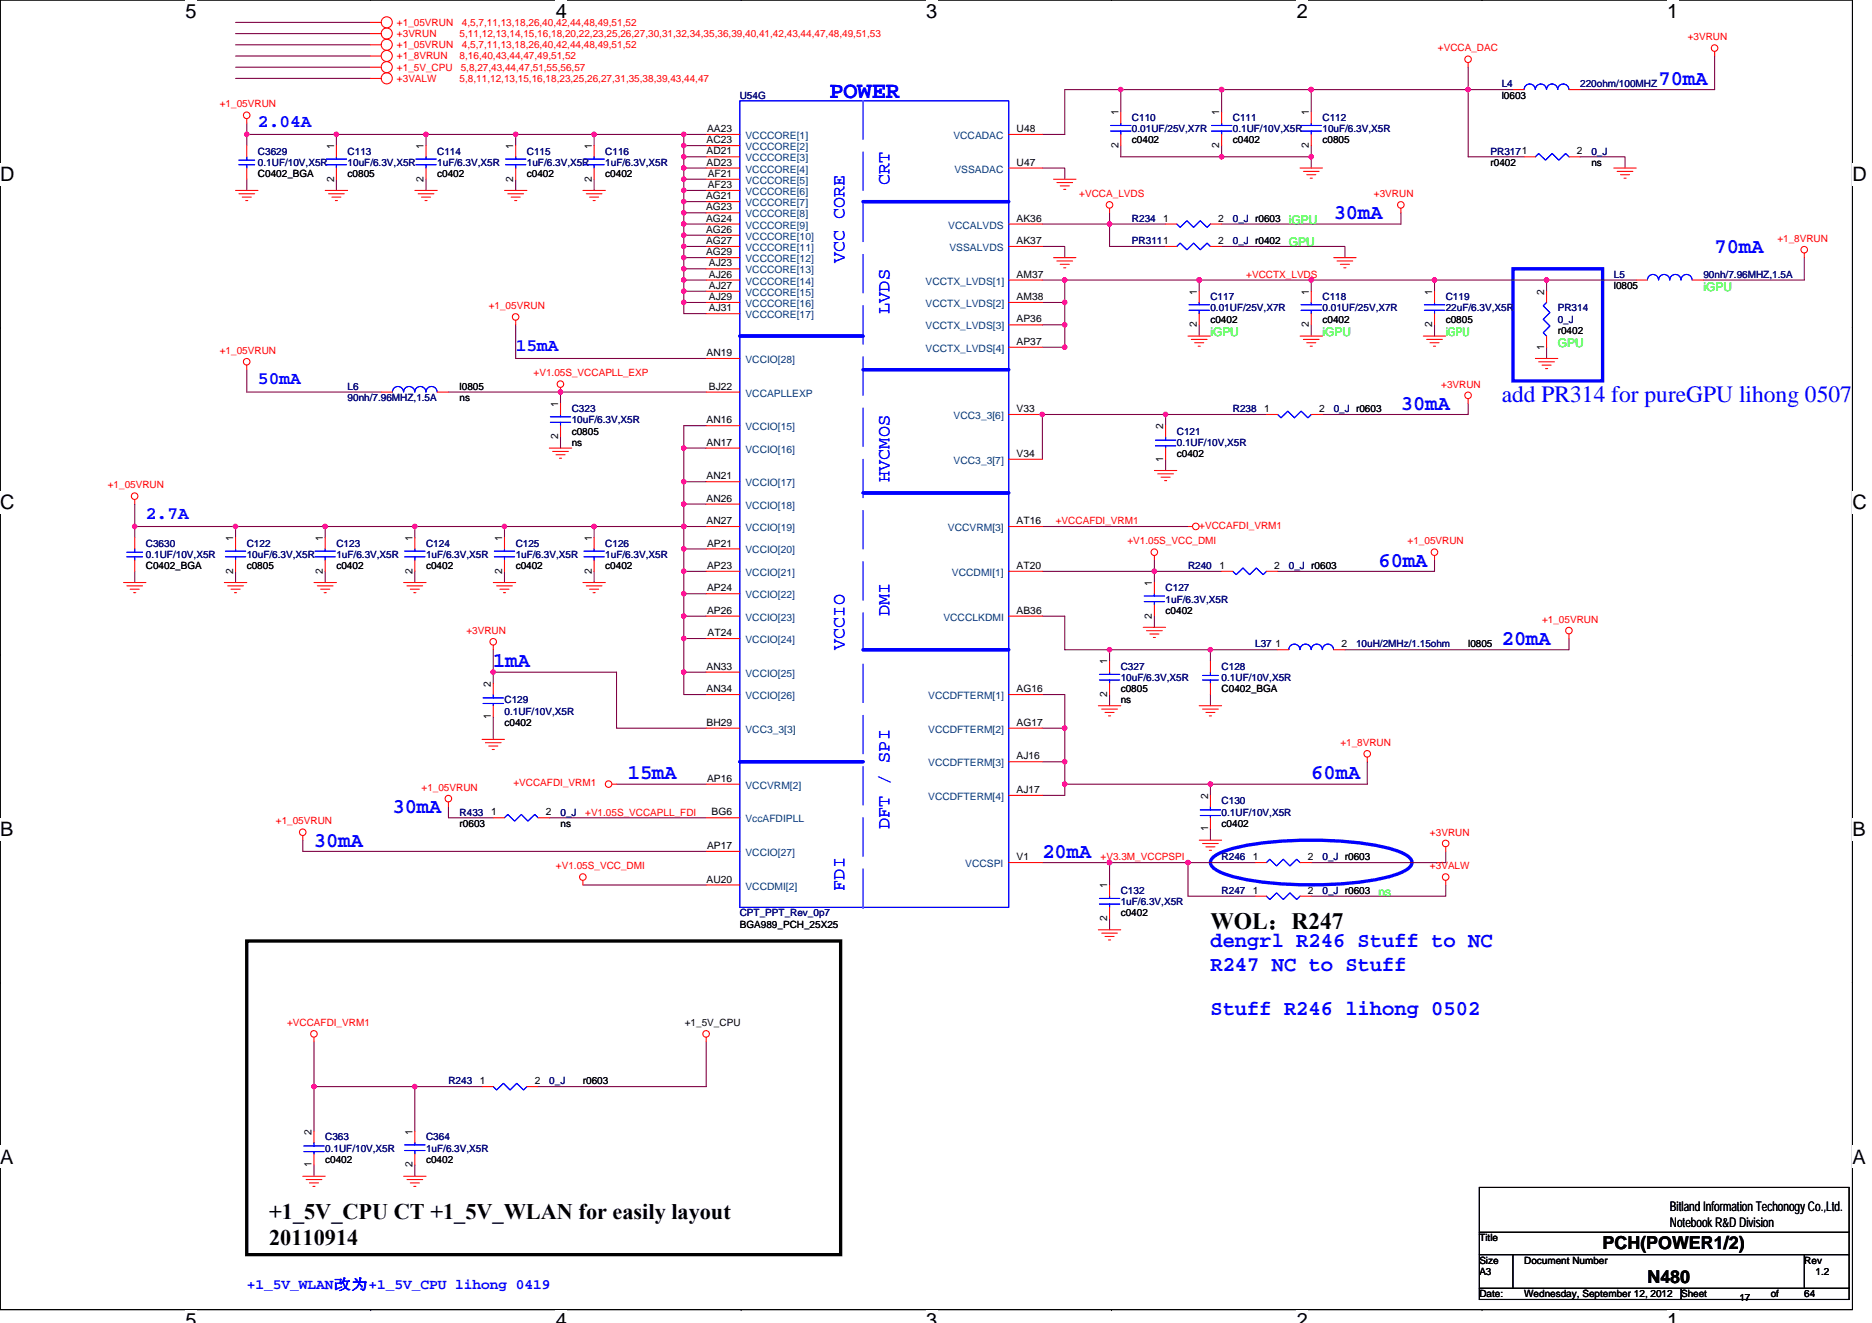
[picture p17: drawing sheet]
<svg xmlns="http://www.w3.org/2000/svg" width="297mm" height="210mm" viewBox="0 0 297 210" stroke-linecap="round" stroke-linejoin="round" font-family="sans-serif">
<defs><g id="words">
<g font-size="3.7" fill="#00f">
<text x="131.6" y="15.6">POWER</text>
<text x="238.3" y="63.8">add PR314 for pureGPU lihong 0507</text>
</g>
<text font-size="3.7" x="192.1" y="147.4">WOL：R247</text>
<g font-size="3.5">
<text x="42.7" y="193.5">+1_5V_CPU CT +1_5V_WLAN for easily layout</text>
<text x="42.7" y="197.6">20110914</text>
</g>
<g font-size="3.4" fill="#00f">
<text x="263.2" y="13.5">70mA</text>
<text x="211.6" y="34.8">30mA</text>
<text x="272.1" y="40.1">70mA</text>
<text x="222.3" y="65">30mA</text>
<text x="218.7" y="89.9">60mA</text>
<text x="78.3" y="105.9">1mA</text>
<text x="238.3" y="102.4">20mA</text>
<text x="99.6" y="123.7">15mA</text>
<text x="208.1" y="123.7">60mA</text>
<text x="62.3" y="129">30mA</text>
<text x="49.8" y="134.4">30mA</text>
<text x="165.4" y="136.1">20mA</text>
<text x="192.1" y="150.4">dengrl R246 Stuff to NC</text>
<text x="192.1" y="154.2">R247 NC to Stuff</text>
<text x="192.1" y="161">Stuff R246 lihong 0502</text>
</g>
<g font-size="3.2">
<text x="29.4" y="2.8">5</text>
<text x="88.2" y="2.8">4</text>
<text x="147" y="2.8">3</text>
<text x="205.8" y="2.8">2</text>
<text x="264.5" y="2.8">1</text>
<text x="0" y="28.8">D</text>
<text x="293.9" y="28.8">D</text>
<text x="0" y="80.8">C</text>
<text x="293.9" y="80.8">C</text>
<text x="0" y="132.7">B</text>
<text x="293.9" y="132.7">B</text>
<text x="0" y="184.7">A</text>
<text x="293.9" y="184.7">A</text>
<text x="29.4" y="210.7">5</text>
<text x="88.2" y="210.7">4</text>
<text x="147" y="210.7">3</text>
<text x="205.8" y="210.7">2</text>
<text x="264.5" y="210.7">1</text>
</g>
<g font-size="2.8" fill="#00f">
<text x="40.9" y="20.1">2.04A</text>
<text x="141.1" y="29.3" transform="rotate(-90 141.1 29.3)">CRT</text>
<text x="134" y="41.8" transform="rotate(-90 134 41.8)">VCC CORE</text>
<text x="141.1" y="49.8" transform="rotate(-90 141.1 49.8)">LVDS</text>
<text x="81.8" y="55.7">15mA</text>
<text x="40.9" y="61">50mA</text>
<text x="141.1" y="76.5" transform="rotate(-90 141.1 76.5)">HVCMOS</text>
<text x="23.2" y="82.4">2.7A</text>
<text x="141.1" y="97.8" transform="rotate(-90 141.1 97.8)">DMI</text>
<text x="134" y="103.1" transform="rotate(-90 134 103.1)">VCCIO</text>
<text x="141.1" y="131.6" transform="rotate(-90 141.1 131.6)">DFT / SPI</text>
<text x="134" y="141.4" transform="rotate(-90 134 141.4)">FDI</text>
</g>
<g font-size="2.8">
<text x="254.3" y="198.2">PCH(POWER1/2)</text>
<text x="261.4" y="203.6">N480</text>
</g>
<text font-size="2.3" fill="#00f" x="39.2" y="204.6">+1_5V_WLAN改为+1_5V_CPU lihong 0419</text>
<g font-size="2.1">
<text x="265" y="192.2">Bitland Information Techonogy Co.,Ltd.</text>
<text x="265" y="194.7">Notebook R&amp;D Division</text>
</g>
<g font-size="1.9" fill="#0f0">
<text x="204.5" y="35.5">iGPU</text>
<text x="204.5" y="39">GPU</text>
<text x="270.3" y="46.1">iGPU</text>
<text x="192.1" y="53.3">iGPU</text>
<text x="209.8" y="53.3">iGPU</text>
<text x="229.4" y="53.3">iGPU</text>
<text x="247.2" y="55">GPU</text>
<text x="218.7" y="142.2">ns</text>
</g>
<g font-size="1.6" fill="#f00">
<text x="63" y="4.1">+1_05VRUN</text>
<text x="63" y="5.9">+3VRUN</text>
<text x="72.9" y="5.9">5,11,12,13,14,15,16,18,20,22,23,25,26,27,30,31,32,34,35,36,39,40,41,42,43,44,47,48,49,51,53</text>
<text x="73.3" y="4.1">4,5,7,11,13,18,26,40,42,44,48,49,51,52</text>
<text x="63" y="9.4">+1_8VRUN</text>
<text x="63" y="11.2">+1_5V_CPU</text>
<text x="63" y="7.6">+1_05VRUN</text>
<text x="72.9" y="9.4">8,16,40,43,44,47,49,51,52</text>
<text x="73.1" y="11.2">5,8,27,43,44,47,51,55,56,57</text>
<text x="73.3" y="7.6">4,5,7,11,13,18,26,40,42,44,48,49,51,52</text>
<text x="228.2" y="8.2">+VCCA_DAC</text>
<text x="267.8" y="6.4">+3VRUN</text>
<text x="34.9" y="17.1">+1_05VRUN</text>
<text x="63" y="13">+3VALW</text>
<text x="72.9" y="13">5,8,11,12,13,15,16,18,23,25,26,27,31,35,38,39,43,44,47</text>
<text x="171.3" y="31.3">+VCCA_LVDS</text>
<text x="218" y="31.3">+3VRUN</text>
<text x="282" y="38.4">+1_8VRUN</text>
<text x="197.8" y="44.1">+VCCTX_LVDS</text>
<text x="77.6" y="49.1">+1_05VRUN</text>
<text x="34.9" y="56.2">+1_05VRUN</text>
<text x="84.7" y="59.7">+V1.05S_VCCAPLL_EXP</text>
<text x="228.7" y="61.5">+3VRUN</text>
<text x="17.1" y="77.5">+1_05VRUN</text>
<text x="167.5" y="83.2">+VCCAFDI_VRM1</text>
<text x="190.3" y="83.9">+VCCAFDI_VRM1</text>
<text x="178.9" y="86.4">+V1.05S_VCC_DMI</text>
<text x="223.3" y="86.4">+1_05VRUN</text>
<text x="74" y="100.6">+3VRUN</text>
<text x="244.7" y="98.8">+1_05VRUN</text>
<text x="212.7" y="118.4">+1_8VRUN</text>
<text x="66.9" y="125.5">+1_05VRUN</text>
<text x="81.5" y="124.8">+VCCAFDI_VRM1</text>
<text x="43.8" y="130.9">+1_05VRUN</text>
<text x="92.9" y="129.4">+V1.05S_VCCAPLL_FDI</text>
<text x="88.2" y="138">+V1.05S_VCC_DMI</text>
<text x="174.6" y="136.5">+V3.3M_VCCPSPI</text>
<text x="226.9" y="132.6">+3VRUN</text>
<text x="226.9" y="138">+3VALW</text>
<text x="45.5" y="162.9">+VCCAFDI_VRM1</text>
</g>
<g font-size="1.6" fill="#000080">
<text x="117.4" y="15.6">U54G</text>
<text x="238.3" y="13.9">L4</text>
<text x="250.7" y="13.9">220ohm/100MHZ</text>
<text x="179.6" y="19.2">C110</text>
<text x="179.6" y="21">0.01UF/25V,X7R</text>
<text x="195.6" y="19.2">C111</text>
<text x="195.6" y="21">0.1UF/10V,X5R</text>
<text x="209.8" y="19.2">C112</text>
<text x="209.8" y="21">10uF/6.3V,X5R</text>
<text x="40.9" y="24.5">C3629</text>
<text x="40.9" y="26.3">0.1UF/10V,X5R</text>
<text x="55.2" y="24.5">C113</text>
<text x="55.2" y="26.3">10uF/6.3V,X5R</text>
<text x="69.4" y="24.5">C114</text>
<text x="69.4" y="26.3">1uF/6.3V,X5R</text>
<text x="83.6" y="24.5">C115</text>
<text x="83.6" y="26.3">1uF/6.3V,X5R</text>
<text x="96.1" y="24.5">C116</text>
<text x="96.1" y="26.3">1uF/6.3V,X5R</text>
<text x="236.5" y="24.5">PR3171</text>
<text x="252.5" y="24.5">0_J</text>
<text x="179.6" y="35.2">R234</text>
<text x="195.6" y="35.2">0_J r0603</text>
<text x="179.6" y="38.8">PR3111</text>
<text x="195.6" y="38.8">0_J r0402</text>
<text x="192.1" y="47.6">C117</text>
<text x="209.8" y="47.6">C118</text>
<text x="229.4" y="47.6">C119</text>
<text x="256.1" y="44.1">L5</text>
<text x="270.3" y="44.1">90nh/7.96MHZ,1.5A</text>
<text x="192.1" y="49.4">0.01UF/25V,X7R</text>
<text x="209.8" y="49.4">0.01UF/25V,X7R</text>
<text x="229.4" y="49.4">22uF/6.3V,X5R</text>
<text x="247.2" y="49.4">PR314</text>
<text x="247.2" y="51.2">0_J</text>
<text x="55.2" y="61.9">L6</text>
<text x="55.2" y="63.6">90nh/7.96MHZ,1.5A</text>
<text x="90.7" y="65.4">C323</text>
<text x="195.6" y="65.4">R238</text>
<text x="211.6" y="65.4">0_J r0603</text>
<text x="90.7" y="67.2">10uF/6.3V,X5R</text>
<text x="186.7" y="69">C121</text>
<text x="186.7" y="70.8">0.1UF/10V,X5R</text>
<text x="23.2" y="86.8">C3630</text>
<text x="23.2" y="88.5">0.1UF/10V,X5R</text>
<text x="39.2" y="86.8">C122</text>
<text x="39.2" y="88.5">10uF/6.3V,X5R</text>
<text x="53.4" y="86.8">C123</text>
<text x="53.4" y="88.5">1uF/6.3V,X5R</text>
<text x="67.6" y="86.8">C124</text>
<text x="67.6" y="88.5">1uF/6.3V,X5R</text>
<text x="81.8" y="86.8">C125</text>
<text x="81.8" y="88.5">1uF/6.3V,X5R</text>
<text x="96.1" y="86.8">C126</text>
<text x="96.1" y="88.5">1uF/6.3V,X5R</text>
<text x="185" y="93.9">C127</text>
<text x="185" y="95.7">1uF/6.3V,X5R</text>
<text x="188.5" y="90.3">R240</text>
<text x="204.5" y="90.3">0_J r0603</text>
<text x="177.8" y="106.3">C327</text>
<text x="193.8" y="106.3">C128</text>
<text x="199.2" y="102.8">L37</text>
<text x="215.2" y="102.8">10uH/2MHz/1.15ohm</text>
<text x="80" y="111.7">C129</text>
<text x="80" y="113.4">0.1UF/10V,X5R</text>
<text x="177.8" y="108.1">10uF/6.3V,X5R</text>
<text x="193.8" y="108.1">0.1UF/10V,X5R</text>
<text x="72.9" y="129.4">R433</text>
<text x="88.9" y="129.4">0_J</text>
<text x="193.8" y="127.7">C130</text>
<text x="193.8" y="129.4">0.1UF/10V,X5R</text>
<text x="193.8" y="136.5">R246</text>
<text x="209.8" y="136.5">0_J r0603</text>
<text x="177.8" y="141.9">C132</text>
<text x="177.8" y="143.7">1uF/6.3V,X5R</text>
<text x="193.8" y="141.9">R247</text>
<text x="209.8" y="141.9">0_J r0603</text>
<text x="117.4" y="145.4">CPT_PPT_Rev_0p7</text>
<text x="71.2" y="172.1">R243</text>
<text x="87.2" y="172.1">0_J</text>
<text x="51.6" y="181">C363</text>
<text x="51.6" y="182.8">0.1UF/10V,X5R</text>
<text x="67.6" y="181">C364</text>
<text x="67.6" y="182.8">1uF/6.3V,X5R</text>
</g>
<g font-size="1.6">
<text x="238.3" y="15.6">l0603</text>
<text x="53" y="23.6" transform="rotate(-90 53 23.6)">1</text>
<text x="67.2" y="23.6" transform="rotate(-90 67.2 23.6)">1</text>
<text x="81.4" y="23.6" transform="rotate(-90 81.4 23.6)">1</text>
<text x="93.9" y="23.6" transform="rotate(-90 93.9 23.6)">1</text>
<text x="112.1" y="22.7">AC23</text>
<text x="112.2" y="21">AA23</text>
<text x="161.3" y="21">U48</text>
<text x="177.5" y="23.5" transform="rotate(-90 177.5 23.5)">2</text>
<text x="177.5" y="18.3" transform="rotate(-90 177.5 18.3)">1</text>
<text x="179.6" y="22.8">c0402</text>
<text x="193.5" y="23.5" transform="rotate(-90 193.5 23.5)">2</text>
<text x="193.5" y="18.3" transform="rotate(-90 193.5 18.3)">1</text>
<text x="195.6" y="22.8">c0402</text>
<text x="207.7" y="23.5" transform="rotate(-90 207.7 23.5)">2</text>
<text x="207.7" y="18.3" transform="rotate(-90 207.7 18.3)">1</text>
<text x="209.8" y="22.8">c0805</text>
<text x="40.9" y="28.1">C0402_BGA</text>
<text x="53" y="28.8" transform="rotate(-90 53 28.8)">2</text>
<text x="55.2" y="28.1">c0805</text>
<text x="67.2" y="28.8" transform="rotate(-90 67.2 28.8)">2</text>
<text x="69.4" y="28.1">c0402</text>
<text x="81.4" y="28.8" transform="rotate(-90 81.4 28.8)">2</text>
<text x="83.6" y="28.1">c0402</text>
<text x="93.9" y="28.8" transform="rotate(-90 93.9 28.8)">2</text>
<text x="96.1" y="28.1">c0402</text>
<text x="112.1" y="24.5">AD21</text>
<text x="112.1" y="26.3">AD23</text>
<text x="112.3" y="28.1">AF21</text>
<text x="112.3" y="29.8">AF23</text>
<text x="161.3" y="26.3">U47</text>
<text x="236.5" y="26.3">r0402</text>
<text x="250.2" y="24.5">2</text>
<text x="252.5" y="26.3">ns</text>
<text x="112" y="31.6">AG21</text>
<text x="112" y="33.4">AG23</text>
<text x="112" y="35.2">AG24</text>
<text x="161.3" y="35.2">AK36</text>
<text x="184.6" y="35.2">1</text>
<text x="193.3" y="35.2">2</text>
<text x="112" y="37">AG26</text>
<text x="112" y="38.7">AG27</text>
<text x="112" y="40.5">AG29</text>
<text x="161.3" y="38.7">AK37</text>
<text x="193.3" y="38.7">2</text>
<text x="112.5" y="42.3">AJ23</text>
<text x="112.5" y="44.1">AJ26</text>
<text x="112.5" y="45.8">AJ27</text>
<text x="112.5" y="47.6">AJ29</text>
<text x="161.3" y="44.1">AM37</text>
<text x="161.3" y="47.6">AM38</text>
<text x="189.9" y="46.8" transform="rotate(-90 189.9 46.8)">1</text>
<text x="207.7" y="46.8" transform="rotate(-90 207.7 46.8)">1</text>
<text x="227.2" y="46.8" transform="rotate(-90 227.2 46.8)">1</text>
<text x="245" y="46.8" transform="rotate(-90 245 46.8)">2</text>
<text x="256.1" y="45.9">l0805</text>
<text x="112.5" y="49.4">AJ31</text>
<text x="161.3" y="51.2">AP36</text>
<text x="189.9" y="51.9" transform="rotate(-90 189.9 51.9)">2</text>
<text x="192.1" y="51.2">c0402</text>
<text x="207.7" y="51.9" transform="rotate(-90 207.7 51.9)">2</text>
<text x="209.8" y="51.2">c0402</text>
<text x="227.2" y="51.9" transform="rotate(-90 227.2 51.9)">2</text>
<text x="229.4" y="51.2">c0805</text>
<text x="247.2" y="53">r0402</text>
<text x="112.1" y="56.5">AN19</text>
<text x="161.3" y="54.7">AP37</text>
<text x="245" y="55.5" transform="rotate(-90 245 55.5)">1</text>
<text x="72.9" y="63.6">ns</text>
<text x="72.9" y="61.9">l0805</text>
<text x="88.6" y="64.5" transform="rotate(-90 88.6 64.5)">1</text>
<text x="112.5" y="61.8">BJ22</text>
<text x="161.3" y="65.4">V33</text>
<text x="200.6" y="65.4">1</text>
<text x="209.3" y="65.4">2</text>
<text x="88.6" y="69.7" transform="rotate(-90 88.6 69.7)">2</text>
<text x="90.7" y="70.8">ns</text>
<text x="90.7" y="69">c0805</text>
<text x="112.1" y="67.2">AN16</text>
<text x="112.1" y="70.7">AN17</text>
<text x="184.6" y="68.1" transform="rotate(-90 184.6 68.1)">2</text>
<text x="112.1" y="76.1">AN21</text>
<text x="161.3" y="72.5">V34</text>
<text x="184.6" y="73.3" transform="rotate(-90 184.6 73.3)">1</text>
<text x="186.7" y="72.5">c0402</text>
<text x="112.1" y="79.6">AN26</text>
<text x="112.1" y="83.2">AN27</text>
<text x="161.3" y="83.2">AT16</text>
<text x="37" y="85.9" transform="rotate(-90 37 85.9)">1</text>
<text x="51.2" y="85.9" transform="rotate(-90 51.2 85.9)">1</text>
<text x="65.4" y="85.9" transform="rotate(-90 65.4 85.9)">1</text>
<text x="79.7" y="85.9" transform="rotate(-90 79.7 85.9)">1</text>
<text x="93.9" y="85.9" transform="rotate(-90 93.9 85.9)">1</text>
<text x="112.2" y="86.7">AP21</text>
<text x="23.2" y="90.3">C0402_BGA</text>
<text x="37" y="91.1" transform="rotate(-90 37 91.1)">2</text>
<text x="39.2" y="90.3">c0805</text>
<text x="51.2" y="91.1" transform="rotate(-90 51.2 91.1)">2</text>
<text x="53.4" y="90.3">c0402</text>
<text x="65.4" y="91.1" transform="rotate(-90 65.4 91.1)">2</text>
<text x="67.6" y="90.3">c0402</text>
<text x="79.7" y="91.1" transform="rotate(-90 79.7 91.1)">2</text>
<text x="81.8" y="90.3">c0402</text>
<text x="93.9" y="91.1" transform="rotate(-90 93.9 91.1)">2</text>
<text x="96.1" y="90.3">c0402</text>
<text x="112.2" y="90.3">AP23</text>
<text x="112.2" y="93.9">AP24</text>
<text x="161.3" y="90.3">AT20</text>
<text x="182.8" y="93" transform="rotate(-90 182.8 93)">1</text>
<text x="193.5" y="90.3">1</text>
<text x="202.2" y="90.3">2</text>
<text x="112.2" y="97.4">AP26</text>
<text x="112.3" y="101">AT24</text>
<text x="161.3" y="97.4">AB36</text>
<text x="182.8" y="98.2" transform="rotate(-90 182.8 98.2)">2</text>
<text x="185" y="97.4">c0402</text>
<text x="112.1" y="106.3">AN33</text>
<text x="175.7" y="105.4" transform="rotate(-90 175.7 105.4)">1</text>
<text x="202.4" y="102.7">1</text>
<text x="212.9" y="102.7">2</text>
<text x="233" y="102.8">l0805</text>
<text x="77.9" y="109" transform="rotate(-90 77.9 109)">2</text>
<text x="112.1" y="109.9">AN34</text>
<text x="161.3" y="109.9">AG16</text>
<text x="175.7" y="110.6" transform="rotate(-90 175.7 110.6)">2</text>
<text x="177.8" y="111.7">ns</text>
<text x="177.8" y="109.9">c0805</text>
<text x="193.8" y="109.9">C0402_BGA</text>
<text x="77.9" y="114.2" transform="rotate(-90 77.9 114.2)">1</text>
<text x="80" y="115.2">c0402</text>
<text x="112.1" y="115.2">BH29</text>
<text x="161.3" y="115.2">AG17</text>
<text x="112.2" y="124.1">AP16</text>
<text x="161.3" y="125.9">AJ17</text>
<text x="161.3" y="120.5">AJ16</text>
<text x="72.9" y="131.2">r0603</text>
<text x="77.9" y="129.4">1</text>
<text x="86.6" y="129.4">2</text>
<text x="88.9" y="131.2">ns</text>
<text x="112.9" y="129.4">BG6</text>
<text x="191.7" y="132" transform="rotate(-90 191.7 132)">1</text>
<text x="191.7" y="126.8" transform="rotate(-90 191.7 126.8)">2</text>
<text x="193.8" y="131.2">c0402</text>
<text x="112.2" y="134.7">AP17</text>
<text x="161.3" y="136.5">V1</text>
<text x="198.8" y="136.5">1</text>
<text x="207.5" y="136.5">2</text>
<text x="112.1" y="140.1">AU20</text>
<text x="175.7" y="141" transform="rotate(-90 175.7 141)">1</text>
<text x="198.8" y="141.9">1</text>
<text x="207.5" y="141.9">2</text>
<text x="117.4" y="147.2">BGA989_PCH_25X25</text>
<text x="175.7" y="146.2" transform="rotate(-90 175.7 146.2)">2</text>
<text x="177.8" y="145.4">c0402</text>
<text x="108.7" y="162.9">+1_5V_CPU</text>
<text x="76.1" y="172.1">1</text>
<text x="84.9" y="172.1">2</text>
<text x="92.5" y="172.1">r0603</text>
<text x="49.4" y="185.3" transform="rotate(-90 49.4 185.3)">1</text>
<text x="49.4" y="180.1" transform="rotate(-90 49.4 180.1)">2</text>
<text x="51.6" y="184.6">c0402</text>
<text x="65.4" y="185.3" transform="rotate(-90 65.4 185.3)">2</text>
<text x="65.4" y="180.1" transform="rotate(-90 65.4 180.1)">1</text>
<text x="67.6" y="184.6">c0402</text>
<text x="234.7" y="197">Title</text>
<text x="234.7" y="202.3">A3</text>
<text x="234.7" y="200.6">Size</text>
<text x="241.8" y="200.6">Document Number</text>
<text x="286.3" y="200.6">Rev</text>
<text x="288.1" y="202.3">1.2</text>
<text x="234.7" y="205.9">Date:</text>
<text x="241.8" y="205.9">Wednesday, September 12, 2012</text>
<text x="266.7" y="205.9">Sheet</text>
<text x="276" y="206.4">17</text>
<text x="281" y="205.9">of</text>
<text x="286.3" y="205.9">64</text>
</g>
<g font-size="1.6" fill="#004080">
<text x="118.3" y="22.1">VCCCORE[1]</text>
<text x="118.3" y="23.8">VCCCORE[2]</text>
<text x="151.3" y="22.1">VCCADAC</text>
<text x="118.3" y="25.6">VCCCORE[3]</text>
<text x="118.3" y="27.4">VCCCORE[4]</text>
<text x="118.3" y="29.2">VCCCORE[5]</text>
<text x="151.4" y="27.4">VSSADAC</text>
<text x="118.3" y="30.9">VCCCORE[6]</text>
<text x="118.3" y="32.7">VCCCORE[7]</text>
<text x="118.3" y="34.5">VCCCORE[8]</text>
<text x="118.3" y="36.3">VCCCORE[9]</text>
<text x="118.3" y="38.1">VCCCORE[10]</text>
<text x="118.3" y="39.8">VCCCORE[11]</text>
<text x="118.3" y="41.6">VCCCORE[12]</text>
<text x="150.5" y="36.3">VCCALVDS</text>
<text x="150.6" y="39.8">VSSALVDS</text>
<text x="118.3" y="43.4">VCCCORE[13]</text>
<text x="118.3" y="45.2">VCCCORE[14]</text>
<text x="118.3" y="46.9">VCCCORE[15]</text>
<text x="146.9" y="45.2">VCCTX_LVDS[1]</text>
<text x="118.3" y="48.7">VCCCORE[16]</text>
<text x="118.3" y="50.5">VCCCORE[17]</text>
<text x="146.9" y="48.7">VCCTX_LVDS[2]</text>
<text x="146.9" y="52.3">VCCTX_LVDS[3]</text>
<text x="118.3" y="57.6">VCCIO[28]</text>
<text x="146.9" y="55.8">VCCTX_LVDS[4]</text>
<text x="118.3" y="62.9">VCCAPLLEXP</text>
<text x="118.3" y="68.3">VCCIO[15]</text>
<text x="118.3" y="71.8">VCCIO[16]</text>
<text x="151.3" y="66.5">VCC3_3[6]</text>
<text x="118.3" y="77.2">VCCIO[17]</text>
<text x="151.3" y="73.6">VCC3_3[7]</text>
<text x="118.3" y="80.7">VCCIO[18]</text>
<text x="118.3" y="84.3">VCCIO[19]</text>
<text x="118.3" y="87.8">VCCIO[20]</text>
<text x="150.4" y="84.3">VCCVRM[3]</text>
<text x="118.3" y="91.4">VCCIO[21]</text>
<text x="118.3" y="95">VCCIO[22]</text>
<text x="151" y="91.4">VCCDMI[1]</text>
<text x="118.3" y="98.5">VCCIO[23]</text>
<text x="149.7" y="98.5">VCCCLKDMI</text>
<text x="118.3" y="102.1">VCCIO[24]</text>
<text x="118.3" y="107.4">VCCIO[25]</text>
<text x="118.3" y="111">VCCIO[26]</text>
<text x="147.3" y="111">VCCDFTERM[1]</text>
<text x="118.3" y="116.3">VCC3_3[3]</text>
<text x="147.3" y="116.3">VCCDFTERM[2]</text>
<text x="118.3" y="125.2">VCCVRM[2]</text>
<text x="147.3" y="121.6">VCCDFTERM[3]</text>
<text x="118.3" y="130.5">VccAFDIPLL</text>
<text x="147.3" y="127">VCCDFTERM[4]</text>
<text x="118.3" y="135.8">VCCIO[27]</text>
<text x="153.2" y="137.6">VCCSPI</text>
<text x="118.3" y="141.2">VCCDMI[2]</text>
</g>
</g></defs>
<path d="M0 0h293.9v207.9h-293.9z" fill="none" stroke="#000" stroke-width=".17"/>
<g fill="#fff">
<path d="M29.4 0h1.8v3.5h-1.8z"/>
<path d="M29.4 207.9h1.8v2h-1.8z"/>
</g>
<path d="M58.8 0h.1M58.8 207.9h.1" fill="none" stroke="#000" stroke-width=".17"/>
<g fill="#fff">
<path d="M88.2 0h1.8v3.5h-1.8z"/>
<path d="M88.2 207.9h1.8v2h-1.8z"/>
</g>
<path d="M117.6 0h.1M117.6 207.9h.1" fill="none" stroke="#000" stroke-width=".17"/>
<g fill="#fff">
<path d="M147 0h1.7v3.5h-1.7z"/>
<path d="M147 207.9h1.7v2h-1.7z"/>
</g>
<path d="M176.4 0h.1M176.4 207.9h.1" fill="none" stroke="#000" stroke-width=".17"/>
<g fill="#fff">
<path d="M205.8 0h1.7v3.5h-1.7z"/>
<path d="M205.8 207.9h1.7v2h-1.7z"/>
</g>
<path d="M235.2 0h.1M235.2 207.9h.1" fill="none" stroke="#000" stroke-width=".17"/>
<g fill="#fff">
<path d="M264.5 0h1.8v3.5h-1.8z"/>
<path d="M264.5 207.9h1.8v2h-1.8z"/>
<path d="M0 26h2.3v3.5h-2.3z"/>
<path d="M293.9 26h2.3v3.5h-2.3z"/>
<path d="M0 77.9h2.3v3.5h-2.3z"/>
<path d="M293.9 77.9h2.3v3.5h-2.3z"/>
</g>
<path d="M0 52h.1M293.9 52h.1" fill="none" stroke="#000" stroke-width=".17"/>
<g fill="#fff">
<path d="M0 129.9h2.1v3.5h-2.1z"/>
<path d="M293.9 129.9h2.1v3.5h-2.1z"/>
</g>
<path d="M0 103.9h.1M293.9 103.9h.1" fill="none" stroke="#000" stroke-width=".17"/>
<g fill="#fff">
<path d="M0 181.9h2.2v3.5h-2.2z"/>
<path d="M293.9 181.9h2.2v3.5h-2.2z"/>
</g>
<path d="M0 155.9h.1M293.9 155.9h.1M234.7 188.5h58.7v17.7h-58.7zM234.7 195.6h58.7M234.7 199.1h58.7M240.1 199.1v5.4M286.3 199.1v5.4M234.7 204.5h58.7M266.7 204.5v1.7" fill="none" stroke="#000" stroke-width=".17"/>
<path d="M39.2 149.4h94.2v49.7h-94.2z" fill="none" stroke="#000" stroke-width=".53"/>
<path d="M136.9 32h23.2M117.4 53.3h19.5M136.9 58.7h23.2M240.1 42.7h14.2v17.8h-14.2zM136.9 78.2h23.2M136.9 103.1h23.2M117.4 120.9h19.5M192.6 136a14.5 14.5 0 0 1 6.3-2 62.1 62.1 0 0 1 21.1 .5 9.2 9.2 0 0 1 3.6 1.5 1.02 1.02 0 0 1 0 1.8 14.4 14.4 0 0 1-6.4 2 61.9 61.9 0 0 1-21.1-.6 9.1 9.1 0 0 1-3.5-1.4 1.02 1.02 0 0 1 0-1.8z" fill="none" stroke="#00f" stroke-width=".53"/>
<g fill="none" stroke="#800040" stroke-width=".17">
<path d="M37.4 12.4h21.3M37.4 8.9h21.3M37.4 3.6h21.3M37.4 5.3h21.3M37.4 10.7h21.3M37.4 7.1h21.3M39.2 19.6v1.7M177.8 14.2h-8.9v7.1h-3.5M177.8 14.2v3.6M177.8 14.2h16M193.8 14.2v3.6M193.8 14.2h14.3"/>
<path d="M208.1 14.2h24.9M208.1 14.2v3.6M233 14.2v10.7h8.8M233 14.2h7.1M233 10.7v3.5M272.1 8.9v5.3h-21.4M39.2 21.3v1.8M39.2 28.4v1.8M39.2 21.3h14.2M53.4 21.3v1.8M53.4 21.3h14.2v1.8M53.4 28.4v1.8"/>
<path d="M67.6 28.4v1.8M67.6 21.3h14.2v1.8M81.8 28.4v1.8M81.8 21.3h12.5M94.3 21.3v1.8M94.3 28.4v1.8M94.3 21.3h14.2M108.5 39.1h3.6M108.5 28.4h3.6M108.5 24.9h3.6M108.5 23.1h3.6M108.5 37.3v1.8"/>
<path d="M108.5 26.7v1.7M108.5 35.6v1.7M108.5 33.8v1.8M108.5 21.3v1.8M108.5 23.1v1.8M108.5 24.9v1.8M108.5 21.3h3.6M108.5 37.3h3.6M108.5 30.2h3.6M108.5 26.7h3.6M108.5 35.6h3.6M108.5 33.8h3.6"/>
<path d="M108.5 32h3.6M108.5 39.1v1.8M108.5 28.4v1.8M108.5 32v1.8M108.5 30.2v1.8M165.4 39.1h3.5v1.8M165.4 35.6h10.7M165.4 26.7h3.5v1.7M176.1 35.6v3.5h8.9M176.1 35.6h8.9M176.1 33.8v1.8M177.8 23.1v1.8h16"/>
<path d="M193.8 39.1h19.6v1.8M193.8 23.1v1.8M193.8 24.9h14.3M208.1 24.9v1.8M208.1 23.1v1.8M222.3 33.8v1.8h-28.5M250.7 24.9h7.1v1.8M39.2 58.7v3.5h21.3M81.8 51.6v5.3h30.3M108.5 46.2v1.8h3.6M108.5 48v1.8h3.6M108.5 44.4v1.8"/>
<path d="M108.5 46.2h3.6M108.5 44.4h3.6M108.5 42.7h3.6M108.5 40.9h3.6M108.5 42.7v1.7M108.5 40.9v1.8M165.4 44.4h3.5M165.4 48h3.5M168.9 44.5v3.5M168.9 48v3.6h-3.5M168.9 44.4h21.4M168.9 51.6v3.5h-3.5"/>
<path d="M190.3 51.6v1.7M190.3 44.5v1.7M190.3 44.4h17.8M208.1 44.5h19.5M208.1 51.6v1.7M208.1 44.4v1.8M227.6 44.5h17.8v1.7M227.6 44.5v1.7M227.6 51.6v1.7M245.4 55.1v1.8M245.4 44.4h14.2M286.3 40.9v3.5l-16 .1"/>
<path d="M71.2 62.2h17.7M88.9 69.3v1.8M88.9 62.2v1.8M88.9 62.2h23.2M108.5 76.5h3.6M108.5 76.5v3.5M108.5 71.1v5.4M108.5 71.1h3.6M112.1 67.6h-3.6v3.5M185 65.8h16M185 65.8v1.8M185 72.9v1.8"/>
<path d="M185 65.8h-19.6v7.1M233 64v1.8h-23.2M21.4 83.6v1.7M21.4 90.7v1.8M21.4 80v3.6M21.4 83.6h16M37.4 83.6v1.7M37.4 83.6h14.2M37.4 90.7v1.8M51.6 90.7v1.8M51.6 83.6v1.7M51.6 83.6h14.2"/>
<path d="M65.8 83.6h14.2M65.8 83.6v1.7M65.8 90.7v1.8M80 90.7v1.8M80 83.6h14.3M80 83.6v1.7M94.3 90.7v1.8M94.3 83.6v1.7M94.3 83.6h14.2M108.5 87.1h3.6M108.5 80v3.6M108.5 87.1v3.6"/>
<path d="M108.5 80h3.6M108.5 83.6h3.6M108.5 90.7h3.6M108.5 94.2v3.6h3.6M108.5 90.7v3.5h3.6M108.5 97.8v3.5h3.6M108.5 83.6v3.5M165.4 97.8h3.5v5.3h7.2M165.4 90.7h17.8M165.4 83.6h23.1M183.2 90.7v1.8M183.2 97.8v1.8"/>
<path d="M183.2 88.9v1.8M183.2 90.7h10.6M227.6 88.9v1.8h-24.9M78.3 106.7v1.8M78.3 106.7h19.5v8.9h14.3M78.3 113.8v3.5M78.3 103.1v3.6M108.5 101.3v5.4M108.5 106.7v3.5h3.6M108.5 106.7h3.6M165.4 110.2h3.5v5.4M165.4 115.6h3.5"/>
<path d="M168.9 115.6v5.3M176.1 103.1h16M176.1 103.1v1.8M176.1 110.2v1.8M192.1 103.1v1.8M192.1 110.2v1.8M192.1 103.1h10.6M249 101.3v1.8h-35.6M48 133.3v1.8h64.1M71.2 128v1.8h7.1M87.2 129.8h24.9M97.8 124.5h14.3"/>
<path d="M165.4 136.9h10.7M165.4 120.9h3.5M168.9 124.5h23.2M168.9 124.5v1.7h-3.5M168.9 120.9v3.6M176.1 136.9v3.6M176.1 136.9h12.4M188.5 136.9h10.7M188.5 136.9v5.3h10.7M192.1 124.5v1.7M192.1 131.6v1.7M217 120.9v3.6h-24.9"/>
<path d="M229.4 135.1v1.8h-21.3M92.5 140.5h19.6M176.1 145.8v1.8M229.4 140.5v1.7h-21.3M49.8 165.4v7.1M49.8 172.5v7.1M49.8 172.5h16M65.8 172.5h10.7M65.8 172.5v7.1M112.1 165.4v7.1h-26.7M49.8 184.9v1.8M65.8 184.9v1.8"/>
</g>
<g fill="#f0f" stroke="#f0f" stroke-width=".17">
<circle cx="51.6" cy="83.6" r=".35"/>
<circle cx="188.5" cy="136.9" r=".35"/>
<circle cx="183.2" cy="90.7" r=".35"/>
<circle cx="208.1" cy="44.4" r=".35"/>
<circle cx="176" cy="35.5" r=".35"/>
<circle cx="245.4" cy="44.4" r=".35"/>
<circle cx="208.1" cy="14.2" r=".35"/>
<circle cx="193.8" cy="14.2" r=".35"/>
<circle cx="108.5" cy="21.3" r=".35"/>
<circle cx="177.8" cy="14.2" r=".35"/>
<circle cx="108.5" cy="76.4" r=".35"/>
<circle cx="184.9" cy="65.8" r=".35"/>
<circle cx="81.8" cy="21.3" r=".35"/>
<circle cx="108.5" cy="80" r=".35"/>
<circle cx="190.3" cy="44.4" r=".35"/>
<circle cx="108.5" cy="37.3" r=".35"/>
<circle cx="108.5" cy="44.4" r=".35"/>
<circle cx="108.5" cy="42.7" r=".35"/>
<circle cx="108.5" cy="40.9" r=".35"/>
<circle cx="108.5" cy="39.1" r=".35"/>
<circle cx="108.5" cy="83.6" r=".35"/>
<circle cx="168.9" cy="44.4" r=".35"/>
<circle cx="176" cy="136.9" r=".35"/>
<circle cx="21.4" cy="83.6" r=".35"/>
<circle cx="165.4" cy="65.8" r=".35"/>
<circle cx="108.5" cy="48" r=".35"/>
<circle cx="108.5" cy="46.2" r=".35"/>
<circle cx="67.6" cy="21.3" r=".35"/>
<circle cx="53.4" cy="21.3" r=".35"/>
<circle cx="78.3" cy="106.7" r=".35"/>
<circle cx="168.9" cy="124.4" r=".35"/>
<circle cx="192.1" cy="124.4" r=".35"/>
<circle cx="168.9" cy="120.9" r=".35"/>
<circle cx="108.5" cy="87.1" r=".35"/>
<circle cx="168.9" cy="115.6" r=".35"/>
<circle cx="108.5" cy="28.4" r=".35"/>
<circle cx="108.5" cy="26.7" r=".35"/>
<circle cx="94.3" cy="83.6" r=".35"/>
<circle cx="108.5" cy="24.9" r=".35"/>
<circle cx="108.5" cy="35.5" r=".35"/>
<circle cx="108.5" cy="33.8" r=".35"/>
<circle cx="108.5" cy="32" r=".35"/>
<circle cx="108.5" cy="30.2" r=".35"/>
<circle cx="94.3" cy="21.3" r=".35"/>
<circle cx="108.5" cy="23.1" r=".35"/>
<circle cx="108.5" cy="94.2" r=".35"/>
<circle cx="108.5" cy="90.7" r=".35"/>
<circle cx="108.5" cy="97.8" r=".35"/>
<circle cx="108.5" cy="106.7" r=".35"/>
<circle cx="108.5" cy="101.3" r=".35"/>
<circle cx="108.5" cy="71.1" r=".35"/>
<circle cx="37.4" cy="83.6" r=".35"/>
<circle cx="65.8" cy="83.6" r=".35"/>
<circle cx="80" cy="83.6" r=".35"/>
<circle cx="88.9" cy="62.2" r=".35"/>
<circle cx="168.9" cy="55.1" r=".35"/>
<circle cx="168.9" cy="51.5" r=".35"/>
<circle cx="65.8" cy="172.5" r=".35"/>
<circle cx="49.8" cy="172.5" r=".35"/>
<circle cx="192.1" cy="103.1" r=".35"/>
<circle cx="176" cy="103.1" r=".35"/>
<circle cx="168.9" cy="48" r=".35"/>
<circle cx="232.9" cy="14.2" r=".35"/>
<circle cx="39.1" cy="21.3" r=".35"/>
<circle cx="208.1" cy="24.9" r=".35"/>
<circle cx="193.8" cy="24.9" r=".35"/>
<circle cx="227.6" cy="44.4" r=".35"/>
</g>
<g fill="none" stroke="#f00" stroke-width=".17">
<path d="M39.2 18.8v.8M58.7 8.9h1.8M58.7 3.6h1.8M58.7 5.3h1.8M58.7 10.7h1.8M58.7 7.1h1.8M58.7 12.4h1.8M177.8 17.8v1.8M193.8 17.8v1.8M208.1 17.8v1.8M233 9.9v.8M240.1 14.2h1.7"/>
<path d="M249 14.2h1.7M272.1 8.2v.7M37.4 30.2h3.5M37.9 30.8h2.5M38.4 31.3h1.5M39 31.8h.3M39.2 23.1v1.8M39.2 26.7v1.7M51.6 30.2h3.6M52.1 30.8h2.5M52.7 31.3h1.4M53.2 31.8h.3"/>
<path d="M53.4 23.1v1.8M53.4 26.7v1.7M65.8 30.2h3.6M66.4 30.8h2.5M66.9 31.3h1.4M67.4 31.8h.4M67.6 23.1v1.8M67.6 26.7v1.7M80 30.2h3.6M80.6 30.8h2.5M81.1 31.3h1.4M81.7 31.8h.3"/>
<path d="M81.8 23.1v1.8M81.8 26.7v1.7M92.5 30.2h3.6M93 30.8h2.5M93.6 31.3h1.4M94.1 31.8h.3M94.3 23.1v1.8M94.3 26.7v1.7M112.1 21.3h5.3M112.1 23.1h5.3M112.1 24.9h5.3M112.1 26.7h5.3"/>
<path d="M112.1 28.4h5.3M112.1 30.2h5.3M112.1 32h5.3M112.1 33.8h5.3M112.1 35.6h5.3M112.1 37.3h5.3M112.1 39.1h5.3M160.1 21.3h5.3M160.1 35.6h5.3M160.1 26.7h5.3M160.1 39.1h5.3M167.2 28.4h3.5"/>
<path d="M167.7 29h2.5M168.2 29.5h1.5M168.8 30.1h.3M176.1 33.1v.7M177.8 21.3v1.8M185 39.1h1.7M185 35.6h1.7M192.1 39.1h1.7M192.1 35.6h1.7M193.8 21.3v1.8M206.3 26.7h3.5M206.8 27.2h2.5"/>
<path d="M207.3 27.7h1.5M207.9 28.3h.3M208.1 21.3v1.8M222.3 33.1v.7M241.8 24.9h1.8M249 24.9h1.7M256.1 26.7h3.5M256.6 27.2h2.5M257.1 27.7h1.5M257.7 28.3h.3M39.2 58v.7M81.8 50.8v.8"/>
<path d="M112.1 40.9h5.3M112.1 42.7h5.3M112.1 44.4h5.3M112.1 46.2h5.3M112.1 56.9h5.3M112.1 48h5.3M112.1 49.8h5.3M160.1 44.4h5.3M160.1 48h5.3M160.1 55.1h5.3M160.1 51.6h5.3M167.2 40.9h3.5"/>
<path d="M167.7 41.4h2.5M168.2 42h1.5M168.8 42.5h.3M188.5 53.3h3.6M189 53.9h2.5M189.6 54.4h1.4M190.1 54.9h.4M190.3 46.2v1.8M190.3 49.8v1.8M206.3 53.3h3.5M206.8 53.9h2.5M207.3 54.4h1.5"/>
<path d="M207.9 54.9h.3M208.1 46.2v1.8M208.1 49.8v1.8M211.6 40.9h3.6M212.2 41.4h2.4M212.7 42h1.4M213.2 42.5h.4M225.8 53.3h3.6M226.4 53.9h2.5M226.9 54.4h1.4M227.5 54.9h.3M227.6 46.2v1.8"/>
<path d="M227.6 49.8v1.8M243.6 56.9h3.6M244.2 57.4h2.5M244.7 58h1.4M245.2 58.5h.4M245.4 53.3v1.8M245.4 46.2v1.8M259.6 44.4h1.8M268.5 44.4h1.8M286.3 40.2v.7M21.4 79.3v.7M60.5 62.2h1.8"/>
<path d="M69.4 62.2h1.8M87.2 71.1h3.5M87.7 71.6h2.5M88.2 72.2h1.5M88.8 72.7h.3M88.9 61.5v.7M88.9 64v1.8M88.9 67.6v1.7M112.1 76.5h5.3M112.1 67.6h5.3M112.1 71.1h5.3M112.1 62.2h5.3"/>
<path d="M160.1 65.8h5.3M160.1 72.9h5.3M183.2 74.7h3.5M183.7 75.2h2.5M184.2 75.7h1.5M184.8 76.3h.3M185 71.1v1.8M185 67.6v1.7M201 65.8h1.7M208.1 65.8h1.7M233 63.3v.7M19.6 92.5h3.6"/>
<path d="M20.1 93h2.5M20.7 93.5h1.4M21.2 94.1h.3M21.4 85.3v1.8M21.4 88.9v1.8M35.6 92.5h3.6M36.1 93h2.5M36.7 93.5h1.4M37.2 94.1h.3M37.4 85.3v1.8M37.4 88.9v1.8M49.8 92.5h3.6"/>
<path d="M50.4 93h2.4M50.9 93.5h1.4M51.4 94.1h.4M51.6 85.3v1.8M51.6 88.9v1.8M64 92.5h3.6M64.6 93h2.5M65.1 93.5h1.4M65.7 94.1h.3M65.8 85.3v1.8M65.8 88.9v1.8M78.3 92.5h3.5"/>
<path d="M78.8 93h2.5M79.3 93.5h1.5M79.9 94.1h.3M80 85.3v1.8M80 88.9v1.8M92.5 92.5h3.6M93 93h2.5M93.6 93.5h1.4M94.1 94.1h.3M94.3 85.3v1.8M94.3 88.9v1.8M112.1 80h5.3"/>
<path d="M112.1 83.6h5.3M112.1 87.1h5.3M112.1 97.8h5.3M112.1 90.7h5.3M112.1 94.2h5.3M160.1 83.6h5.3M160.1 90.7h5.3M160.1 97.8h5.3M181.4 99.6h3.6M183.2 88.2v.7M183.2 92.5v1.7M183.2 96v1.8"/>
<path d="M188.5 83.6h.7M193.8 90.7h1.8M201 90.7h1.7M227.6 88.2v.7M76.5 117.3h3.5M77 117.9h2.5M77.6 118.4h1.4M78.1 119h.3M78.3 102.4v.7M78.3 112v1.8M78.3 108.5v1.7M112.1 101.3h5.3"/>
<path d="M112.1 115.6h5.3M112.1 106.7h5.3M112.1 110.2h5.3M160.1 115.6h5.3M160.1 110.2h5.3M174.3 112h3.5M174.8 112.5h2.5M175.3 113.1h1.5M175.9 113.6h.3M176.1 104.9v1.8M176.1 108.5v1.7M181.9 100.1h2.5"/>
<path d="M182.5 100.6h1.4M183 101.2h.3M190.3 112h3.5M190.8 112.5h2.5M191.3 113.1h1.5M191.9 113.6h.3M192.1 104.9v1.8M192.1 108.5v1.7M202.7 103.1h1.8M211.6 103.1h1.8M249 100.6v.7M48 132.6v.7"/>
<path d="M71.2 127.3v.7M78.3 129.8h1.7M85.4 129.8h1.8M92.5 139.7v.8M97.1 124.5h.7M112.1 124.5h5.3M112.1 129.8h5.3M112.1 135.1h5.3M160.1 126.2h5.3M160.1 120.9h5.3M160.1 136.9h5.3M190.3 133.3h3.5"/>
<path d="M190.8 133.9h2.5M191.3 134.4h1.5M191.9 135h.3M192.1 129.8v1.8M192.1 126.2v1.8M199.2 136.9h1.8M206.3 136.9h1.8M217 120.2v.7M229.4 134.4v.7M229.4 139.7v.8M112.1 140.5h5.3M174.3 147.6h3.5"/>
<path d="M174.8 148.1h2.5M175.3 148.6h1.5M175.9 149.2h.3M176.1 140.5v1.7M176.1 144v1.8M199.2 142.2h1.8M206.3 142.2h1.8M49.8 164.6v.8M49.8 179.6v1.8M65.8 179.6v1.8M76.5 172.5h1.8M83.6 172.5h1.8"/>
<path d="M112.1 164.6v.8M48 186.7h3.6M48.6 187.2h2.5M49.1 187.7h1.4M49.7 188.3h.3M49.8 183.1v1.8M64 186.7h3.6M64.6 187.2h2.5M65.1 187.7h1.4M65.7 188.3h.3M65.8 183.1v1.8"/>
<circle cx="39.1" cy="18.3" r=".52"/>
<circle cx="61.4" cy="8.9" r=".88"/>
<circle cx="61.4" cy="5.3" r=".88"/>
<circle cx="61.4" cy="10.7" r=".88"/>
<circle cx="61.4" cy="7.1" r=".88"/>
<circle cx="61.4" cy="3.5" r=".88"/>
<circle cx="61.4" cy="12.4" r=".88"/>
<circle cx="232.9" cy="9.4" r=".52"/>
<circle cx="272.1" cy="7.6" r=".52"/>
<circle cx="176" cy="32.5" r=".52"/>
<circle cx="222.3" cy="32.5" r=".52"/>
<circle cx="286.3" cy="39.6" r=".52"/>
<circle cx="39.1" cy="57.4" r=".52"/>
<circle cx="81.8" cy="50.3" r=".52"/>
<circle cx="21.4" cy="78.8" r=".52"/>
<circle cx="88.9" cy="61" r=".52"/>
<circle cx="232.9" cy="62.7" r=".52"/>
<circle cx="183.2" cy="87.6" r=".52"/>
<circle cx="189.7" cy="83.6" r=".52"/>
<circle cx="227.6" cy="87.6" r=".52"/>
<circle cx="78.3" cy="101.9" r=".52"/>
<circle cx="216.9" cy="119.6" r=".52"/>
<circle cx="248.9" cy="100.1" r=".52"/>
<circle cx="48" cy="132.1" r=".52"/>
<circle cx="71.1" cy="126.8" r=".52"/>
<circle cx="92.5" cy="139.2" r=".52"/>
<circle cx="96.6" cy="124.4" r=".52"/>
<circle cx="229.4" cy="133.9" r=".52"/>
<circle cx="229.4" cy="139.2" r=".52"/>
<circle cx="49.8" cy="164.1" r=".52"/>
<circle cx="112" cy="164.1" r=".52"/>
</g>
<g fill="none" stroke="#00f" stroke-width=".17">
<path d="M117.4 16h42.7v128h-42.7zM176.2 19.9h3.2M177.8 19.6v.3M192.2 19.9h3.2M193.8 19.6v.3M206.5 19.9h3.2M208.1 19.6v.3M248.9 14.2a.89 .89 0 0 0-.9-.9 .89 .89 0 0 0-.8 .9 .89 .89 0 0 0-.9-.9 .89 .89 0 0 0-.9 .9 .89 .89 0 0 0-.9-.9 .89 .89 0 0 0-.9 .9 .88 .88 0 0 0-.9-.9 .88 .88 0 0 0-.9 .9M37.9 26.1h2.5M37.9 25.4h2.5M39.2 26.1v.6M39.2 24.9v.5"/>
<path d="M51.8 26.1h3.2M51.8 25.3h3.2M53.4 24.9v.4M53.4 26.1v.6M66 26.1h3.2M66 25.3h3.2M67.6 24.9v.4M67.6 26.1v.6M80.2 26.1h3.2M80.2 25.3h3.2M81.8 24.9v.4M81.8 26.1v.6"/>
<path d="M92.7 26.1h3.2M92.7 25.3h3.2M94.3 24.9v.4M94.3 26.1v.6M176.2 20.8h3.2M177.8 20.8v.5M186.7 39.1l.6-.5 1 1 1.1-1 1.1 1 1-1 .6 .5M186.7 35.6l.6 .5 1-1.1 1.1 1.1 1.1-1.1 1 1.1 .6-.5M192.2 20.8h3.2M193.8 20.8v.5M206.5 20.8h3.2M208.1 20.8v.5"/>
<path d="M243.6 24.9l.6-.5 1 1 1.1-1 1.1 1 1-1 .6 .5M188.7 49.3h3.2M188.7 48.4h3.2M190.3 48v.4M190.3 49.3v.5M206.5 49.3h3.2M206.5 48.4h3.2M208.1 48v.4M208.1 49.3v.5M226 49.3h3.2M226 48.4h3.2M227.6 48v.4"/>
<path d="M227.6 49.3v.5M245.4 48l-.5 .5 1 1.1-1 1.1 1 1-1 1.1 .5 .5M263.2 44.4a.88 .88 0 0 0-.9-.8 .88 .88 0 0 0-.9 .8M268.5 44.4a.89 .89 0 0 0-.9-.8 .89 .89 0 0 0-.9 .8 .89 .89 0 0 0-.9-.8 .89 .89 0 0 0-.9 .8 .88 .88 0 0 0-.8-.8 .88 .88 0 0 0-.9 .8M62.3 62.2a.88 .88 0 0 1 .8-.9 .88 .88 0 0 1 .9 .9M64 62.2a.88 .88 0 0 1 .9-.9 .88 .88 0 0 1 .9 .9 .89 .89 0 0 1 .9-.9 .89 .89 0 0 1 .9 .9 .89 .89 0 0 1 .9-.9 .89 .89 0 0 1 .9 .9M87.3 67h3.2M87.3 66.1h3.2M88.9 65.8v.3M88.9 67v.6M183.3 69.9h3.3M183.3 70.8h3.3"/>
<path d="M185 70.8v.3M185 69.3v.6M202.7 65.8l.6 .5 1-1 1.1 1 1.1-1 1 1 .6-.5M20.1 87.7h2.5M20.1 88.4h2.5M21.4 88.4v.5M21.4 87.1v.6M35.8 88.4h3.2M35.8 87.5h3.2M37.4 87.1v.4M37.4 88.4v.5M50 88.4h3.2"/>
<path d="M50 87.5h3.2M51.6 87.1v.4M51.6 88.4v.5M64.2 88.4h3.2M64.2 87.5h3.2M65.8 87.1v.4M65.8 88.4v.5M78.4 88.4h3.3M78.4 87.5h3.3M80 87.1v.4M80 88.4v.5M92.7 88.4h3.2"/>
<path d="M92.7 87.5h3.2M94.3 87.1v.4M94.3 88.4v.5M181.6 95.5h3.2M181.6 94.6h3.2M183.2 94.2v.4M183.2 95.5v.5M195.6 90.7l.5 .5 1.1-1.1 1.1 1.1 1-1.1 1.1 1.1 .6-.5M76.7 110.8h3.2M76.7 111.7h3.2M78.3 111.7v.3M78.3 110.2v.6"/>
<path d="M174.5 107.9h3.2M174.5 107h3.2M176.1 106.7v.3M176.1 107.9v.6M190.8 107.9h2.5M190.8 107.2h2.5M192.1 107.9v.6M192.1 106.7v.5M209.8 103.1a.89 .89 0 0 0-.9-.9 .89 .89 0 0 0-.9 .9 .89 .89 0 0 0-.8-.9 .89 .89 0 0 0-.9 .9 .88 .88 0 0 0-.9-.9 .88 .88 0 0 0-.9 .9M211.6 103.1a.88 .88 0 0 0-.9-.9 .88 .88 0 0 0-.9 .9M80 129.8l.6-.5 1.1 1 1-1 1.1 1 1.1-1 .5 .5M190.5 128.5h3.2"/>
<path d="M190.5 129.4h3.2M192.1 129.4v.4M192.1 128v.5M201 136.9l.5-.5 1.1 1 1-1 1.1 1 1.1-1 .5 .5M174.5 143.5h3.2M174.5 142.6h3.2M176.1 142.2v.4M176.1 143.5v.5M201 142.2l.5 .6 1.1-1.1 1 1.1 1.1-1.1 1.1 1.1 .5-.6M78.3 172.5l.5 .5 1.1-1.1 1 1.1 1.1-1.1 1.1 1.1 .5-.5M48.2 181.9h3.2M48.2 182.8h3.2"/>
<path d="M49.8 182.8v.3M49.8 181.4v.5M64.2 182.6h3.2M64.2 181.7h3.2M65.8 181.4v.3M65.8 182.6v.5"/>
</g>
<path d="M136.9 16v128M136.9 144h.1" fill="none" stroke="#fff" stroke-width=".16" stroke-dasharray="6.1 2"/>
<path d="M136.9 16v128M136.9 144h.1" fill="none" stroke="#00f" stroke-width=".16" stroke-dasharray="6.1 2"/>
<use href="#words"/>
</svg>
